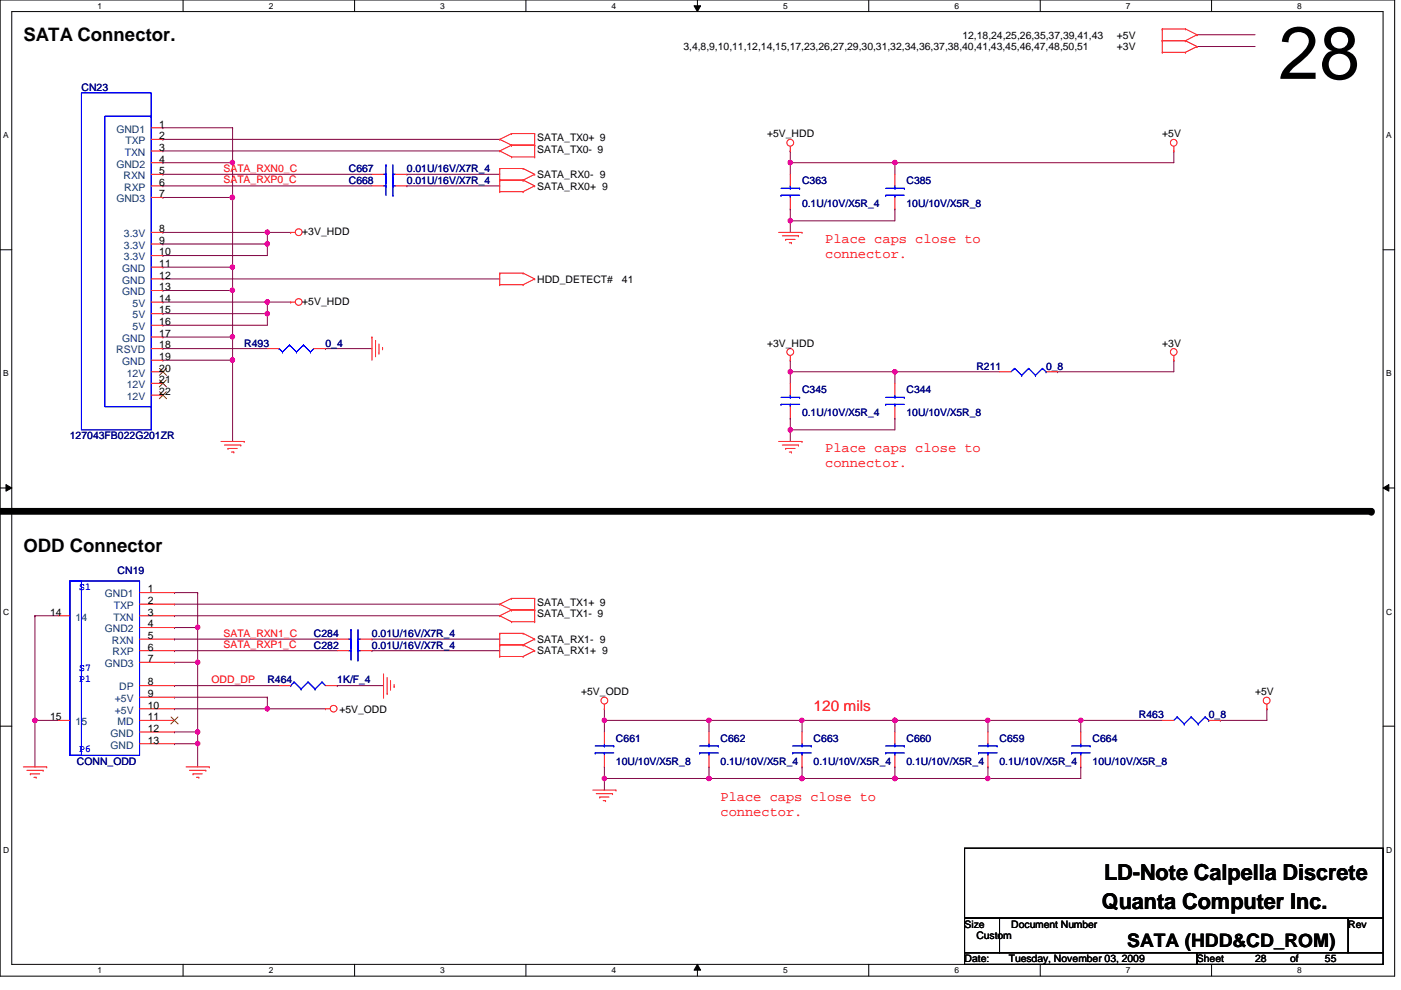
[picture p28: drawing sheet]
<svg xmlns="http://www.w3.org/2000/svg" width="297mm" height="210mm" viewBox="0 0 297 210" stroke-linecap="round" stroke-linejoin="round" font-family="sans-serif">
<defs><g id="words">
<text font-size="15.7" x="271.1" y="16.7">28</text>
<g font-size="4.7">
<text x="234.1" y="186.6">LD-Note Calpella Discrete</text>
<text x="233.6" y="192.8">Quanta Computer Inc.</text>
</g>
<g font-size="3.9">
<text x="4.9" y="8.6">SATA Connector.</text>
<text x="4.9" y="117">ODD Connector</text>
<text x="239" y="200.8">SATA (HDD&amp;CD_ROM)</text>
</g>
<text font-size="3.2" fill="#f00" x="172.5" y="150.7">120 mils</text>
<g font-size="2.9" fill="#f00">
<text x="175" y="51.6">Place caps close to</text>
<text x="175" y="54.7">connector.</text>
<text x="175" y="95.9">Place caps close to</text>
<text x="175" y="99.1">connector.</text>
<text x="152.8" y="169.8">Place caps close to</text>
<text x="152.8" y="173">connector.</text>
</g>
<g font-size="2.2">
<text x="144.9" y="10.7">3,4,8,9,10,11,12,14,15,17,23,26,27,29,30,31,32,34,36,37,38,40,41,43,45,46,47,48,50,51</text>
<text x="204" y="8.2">12,18,24,25,26,35,37,39,41,43</text>
<text x="236.8" y="10.7">+3V</text>
<text x="236.8" y="8.2">+5V</text>
<text x="33.8" y="29.5">2</text>
<text x="33.8" y="27.1">1</text>
<text x="113.9" y="29.8">SATA_TX0+ 9</text>
<text x="162.6" y="29.1">+5V_HDD</text>
<text x="246.4" y="29.1">+5V</text>
<text x="33.8" y="34.5">4</text>
<text x="33.8" y="32">3</text>
<text x="113.9" y="32.3">SATA_TX0- 9</text>
<text x="33.8" y="39.4">6</text>
<text x="33.8" y="41.8">7</text>
<text x="33.8" y="36.9">5</text>
<text x="113.9" y="37.8">SATA_RX0- 9</text>
<text x="113.9" y="40.2">SATA_RX0+ 9</text>
<text x="33.8" y="49.2">8</text>
<text x="33.8" y="51.7">9</text>
<text x="64.1" y="49.8">+3V_HDD</text>
<text x="33.8" y="59.1">12</text>
<text x="33.8" y="54.1">10</text>
<text x="33.8" y="56.6">11</text>
<text x="113.9" y="59.9">HDD_DETECT#</text>
<text x="131.9" y="59.9">41</text>
<text x="33.8" y="64">14</text>
<text x="33.8" y="61.6">13</text>
<text x="64.1" y="64.6">+5V_HDD</text>
<text x="33.8" y="68.9">16</text>
<text x="33.8" y="71.4">17</text>
<text x="33.8" y="66.5">15</text>
<text x="33.8" y="73.9">18</text>
<text x="33.8" y="76.3">19</text>
<text x="162.6" y="73.5">+3V_HDD</text>
<text x="246.4" y="73.5">+3V</text>
<text x="33.8" y="83.7">22</text>
<text x="33.8" y="78.8">20</text>
<text x="33.8" y="81.2">21</text>
<text x="31.3" y="125.6">1</text>
<text x="10.6" y="130.5">14</text>
<text x="31.3" y="128.1">2</text>
<text x="31.3" y="130.5">3</text>
<text x="113.9" y="128.4">SATA_TX1+ 9</text>
<text x="113.9" y="130.9">SATA_TX1- 9</text>
<text x="31.3" y="133">4</text>
<text x="31.3" y="135.5">5</text>
<text x="31.3" y="137.9">6</text>
<text x="113.9" y="136.3">SATA_RX1- 9</text>
<text x="31.3" y="140.4">7</text>
<text x="113.9" y="138.8">SATA_RX1+ 9</text>
<text x="31.3" y="145.3">8</text>
<text x="31.3" y="147.8">9</text>
<text x="123.2" y="147.4">+5V_ODD</text>
<text x="266.1" y="147.4">+5V</text>
<text x="10.6" y="152.7">15</text>
<text x="31.3" y="150.2">10</text>
<text x="31.3" y="152.7">11</text>
<text x="31.3" y="155.2">12</text>
<text x="72" y="151.1">+5V_ODD</text>
<text x="31.3" y="157.6">13</text>
<text x="204.5" y="196.7">Size</text>
<text x="214.4" y="196.7">Document Number</text>
<text x="285.8" y="196.7">Rev</text>
<text x="207" y="199.1">Custom</text>
<text x="204.5" y="204">Date:</text>
<text x="213.9" y="204">Tuesday, November 03, 2009</text>
<text x="253.8" y="204">Sheet</text>
<text x="266.1" y="204">28</text>
<text x="273.5" y="204">of</text>
<text x="280.9" y="204">55</text>
</g>
<g font-size="2.2" fill="#000080">
<text x="17.3" y="19.3">CN23</text>
<text x="74" y="36.5">C667</text>
<text x="74" y="39">C668</text>
<text x="86.3" y="36.5">0.01U/16V/X7R_4</text>
<text x="86.3" y="39">0.01U/16V/X7R_4</text>
<text x="170" y="39">C363</text>
<text x="192.2" y="39">C385</text>
<text x="170" y="43.9">0.1U/10V/X5R_4</text>
<text x="192.2" y="43.9">10U/10V/X5R_8</text>
<text x="51.8" y="73.5">R493</text>
<text x="69" y="73.5">0_4</text>
<text x="170" y="83.3">C345</text>
<text x="192.2" y="83.3">C344</text>
<text x="207" y="78.4">R211</text>
<text x="221.8" y="78.4">0_8</text>
<text x="170" y="88.3">0.1U/10V/X5R_4</text>
<text x="192.2" y="88.3">10U/10V/X5R_8</text>
<text x="14.8" y="93.2">127043FB022G201ZR</text>
<text x="24.9" y="121.8">CN19</text>
<text x="66.5" y="135.1">C284</text>
<text x="66.5" y="137.5">C282</text>
<text x="78.9" y="135.1">0.01U/16V/X7R_4</text>
<text x="78.9" y="137.5">0.01U/16V/X7R_4</text>
<text x="56.7" y="144.9">R464</text>
<text x="71.5" y="144.9">1K/F_4</text>
<text x="241.5" y="152.3">R463</text>
<text x="256.3" y="152.3">0_8</text>
<text x="130.6" y="157.2">C661</text>
<text x="152.8" y="157.2">C662</text>
<text x="172.5" y="157.2">C663</text>
<text x="192.2" y="157.2">C660</text>
<text x="211.9" y="157.2">C659</text>
<text x="231.6" y="157.2">C664</text>
<text x="16.3" y="162.2">CONN_ODD</text>
<text x="130.6" y="162.2">10U/10V/X5R_8</text>
<text x="152.8" y="162.2">0.1U/10V/X5R_4</text>
<text x="172.5" y="162.2">0.1U/10V/X5R_4</text>
<text x="192.2" y="162.2">0.1U/10V/X5R_4</text>
<text x="211.9" y="162.2">0.1U/10V/X5R_4</text>
<text x="231.6" y="162.2">10U/10V/X5R_8</text>
</g>
<g font-size="2.2" fill="#004080">
<text x="24.7" y="28.1">GND1</text>
<text x="24.7" y="35.5">GND2</text>
<text x="26.5" y="33">TXN</text>
<text x="26.6" y="30.6">TXP</text>
<text x="26.2" y="38">RXN</text>
<text x="26.3" y="40.4">RXP</text>
<text x="24.7" y="42.9">GND3</text>
<text x="26.3" y="50.3">3.3V</text>
<text x="26.3" y="52.7">3.3V</text>
<text x="25.9" y="57.7">GND</text>
<text x="26.3" y="55.2">3.3V</text>
<text x="25.9" y="60.2">GND</text>
<text x="25.9" y="62.6">GND</text>
<text x="28.1" y="65.1">5V</text>
<text x="28.1" y="70">5V</text>
<text x="28.1" y="67.5">5V</text>
<text x="24.6" y="74.9">RSVD</text>
<text x="25.9" y="77.4">GND</text>
<text x="25.9" y="72.5">GND</text>
<text x="26.9" y="79.8">12V</text>
<text x="26.9" y="82.3">12V</text>
<text x="26.9" y="84.8">12V</text>
<text x="16" y="131.6">14</text>
<text x="22.2" y="126.7">GND1</text>
<text x="24" y="131.6">TXN</text>
<text x="24.2" y="129.1">TXP</text>
<text x="22.2" y="134.1">GND2</text>
<text x="23.7" y="136.5">RXN</text>
<text x="22.2" y="141.4">GND3</text>
<text x="23.9" y="139">RXP</text>
<text x="24.4" y="148.8">+5V</text>
<text x="25.3" y="146.4">DP</text>
<text x="16" y="153.8">15</text>
<text x="24.4" y="151.3">+5V</text>
<text x="24.9" y="153.8">MD</text>
<text x="23.4" y="156.2">GND</text>
<text x="23.4" y="158.7">GND</text>
</g>
<g font-size="2.2" fill="#f00">
<text x="47.4" y="38.9">SATA_RXP0_C</text>
<text x="47.4" y="36.4">SATA_RXN0_C</text>
<text x="47.4" y="137.5">SATA_RXP1_C</text>
<text x="47.4" y="135">SATA_RXN1_C</text>
<text x="44.9" y="144.9">ODD_DP</text>
</g>
<g font-size="2.2" fill="#00f">
<text x="16.8" y="125">S1</text>
<text x="16.8" y="142.2">S7</text>
<text x="16.8" y="144.7">P1</text>
<text x="16.8" y="159.5">P6</text>
</g>
<g font-size="1.8">
<text x="20.7" y="1.9">1</text>
<text x="57" y="1.9">2</text>
<text x="93.3" y="1.9">3</text>
<text x="129.7" y="1.9">4</text>
<text x="166" y="1.9">5</text>
<text x="202.4" y="1.9">6</text>
<text x="238.7" y="1.9">7</text>
<text x="275" y="1.9">8</text>
<text x=".7" y="29.3">A</text>
<text x="293.9" y="29.3">A</text>
<text x=".7" y="79.8">B</text>
<text x="293.9" y="79.8">B</text>
<text x=".7" y="130.3">C</text>
<text x="293.9" y="130.3">C</text>
<text x=".7" y="180.8">D</text>
<text x="293.9" y="180.8">D</text>
<text x="20.7" y="206.3">1</text>
<text x="57" y="206.3">2</text>
<text x="93.3" y="206.3">3</text>
<text x="129.7" y="206.3">4</text>
<text x="166" y="206.3">5</text>
<text x="202.4" y="206.3">6</text>
<text x="238.7" y="206.3">7</text>
<text x="275" y="206.3">8</text>
</g>
</g></defs>
<path d="M0 0h295.7v207h-295.7zM2.5 2.5h290.7v202h-290.7z" fill="none" stroke="#000" stroke-width=".21"/>
<g fill="#fff">
<path d="M20.7 .3h.9v1.9h-.9z"/>
<path d="M20.7 204.7h.9v2h-.9z"/>
</g>
<path d="M38.8 0v2.5M38.8 204.5v2.4" fill="none" stroke="#000" stroke-width=".21"/>
<g fill="#fff">
<path d="M57 .3h1v1.9h-1z"/>
<path d="M57 204.7h1v2h-1z"/>
</g>
<path d="M75.2 0v2.5M75.2 204.5v2.4" fill="none" stroke="#000" stroke-width=".21"/>
<g fill="#fff">
<path d="M93.3 .3h1v1.9h-1z"/>
<path d="M93.3 204.7h1v2h-1z"/>
</g>
<path d="M111.5 0v2.5M111.5 204.5v2.4" fill="none" stroke="#000" stroke-width=".21"/>
<g fill="#fff">
<path d="M129.7 .3h.9v1.9h-.9z"/>
<path d="M129.7 204.7h.9v2h-.9z"/>
</g>
<path d="M147.1 1.2h1.4l-.6 1.3zM147.9 0v2.5M147.9 204.5l.6 1.2h-1.4zM147.9 204.5v2.4" fill="none" stroke="#000" stroke-width=".21"/>
<path d="M147.1 1.2h1.4l-.6 1.3zM147.9 204.5l.6 1.2h-1.4z" fill="#000"/>
<g fill="#fff">
<path d="M166 .3h1v1.9h-1z"/>
<path d="M166 204.7h1v2h-1z"/>
</g>
<path d="M184.2 0v2.5M184.2 204.5v2.4" fill="none" stroke="#000" stroke-width=".21"/>
<g fill="#fff">
<path d="M202.3 .3h1v1.9h-1z"/>
<path d="M202.3 204.7h1v2h-1z"/>
</g>
<path d="M220.6 0v2.5M220.6 204.5v2.4" fill="none" stroke="#000" stroke-width=".21"/>
<g fill="#fff">
<path d="M238.7 .3h1v1.9h-1z"/>
<path d="M238.7 204.7h1v2h-1z"/>
</g>
<path d="M256.9 0v2.5M256.9 204.5v2.4" fill="none" stroke="#000" stroke-width=".21"/>
<g fill="#fff">
<path d="M275 .3h1v1.9h-1z"/>
<path d="M275 204.7h1v2h-1z"/>
<path d="M.7 27.7h1.1v2h-1.1z"/>
<path d="M293.9 27.7h1.1v2h-1.1z"/>
<path d="M.7 78.2h1.1v2h-1.1z"/>
<path d="M293.9 78.2h1.1v2h-1.1z"/>
</g>
<path d="M0 53h2.5M293.2 53h2.5" fill="none" stroke="#000" stroke-width=".21"/>
<g fill="#fff">
<path d="M.7 128.7h1.2v2h-1.2z"/>
<path d="M293.9 128.7h1.2v2h-1.2z"/>
</g>
<path d="M0 103.5h2.5M1.3 102.7l1.2 .8-1.2 .6zM293.2 103.5l1.3-.8v1.4zM293.2 103.5h2.5" fill="none" stroke="#000" stroke-width=".21"/>
<path d="M1.3 102.7l1.2 .8-1.2 .6zM293.2 103.5l1.3-.8v1.4z" fill="#000"/>
<g fill="#fff">
<path d="M.7 179.2h1.2v2h-1.2z"/>
<path d="M293.9 179.2h1.2v2h-1.2z"/>
</g>
<path d="M0 154h2.5M293.2 154h2.5" fill="none" stroke="#000" stroke-width=".21"/>
<path d="M34.5 32h.1M34.5 29.5h.1M34.5 27.1h.1M34.5 34.5h.1M34.5 32h71.5M34.5 29.5h71.5M34.5 27.1h14.8M34.5 34.5h14.8M49.3 34.5h.1M49.3 34.5v7.4" fill="none" stroke="#800040" stroke-width=".21"/>
<circle cx="49.3" cy="34.5" r=".47" fill="#f0f"/>
<circle cx="49.3" cy="34.5" r=".47" fill="none" stroke="#f0f" stroke-width=".21"/>
<path d="M34.5 41.9h.1M34.5 41.9h14.8" fill="none" stroke="#800040" stroke-width=".21"/>
<circle cx="49.3" cy="41.9" r=".47" fill="#f0f"/>
<circle cx="49.3" cy="41.9" r=".47" fill="none" stroke="#f0f" stroke-width=".21"/>
<path d="M49.3 41.9h.1M49.3 41.9v14.7" fill="none" stroke="#800040" stroke-width=".21"/>
<circle cx="49.3" cy="41.9" r=".47" fill="#f0f"/>
<circle cx="49.3" cy="41.9" r=".47" fill="none" stroke="#f0f" stroke-width=".21"/>
<path d="M34.5 56.6h.1M34.5 56.6h14.8M49.3 56.6h.1M49.3 56.6v5" fill="none" stroke="#800040" stroke-width=".21"/>
<circle cx="49.3" cy="56.6" r=".47" fill="#f0f"/>
<circle cx="49.3" cy="56.6" r=".47" fill="none" stroke="#f0f" stroke-width=".21"/>
<path d="M34.5 61.6h.1M34.5 61.6h14.8M49.3 61.6h.1M49.3 61.6v9.9" fill="none" stroke="#800040" stroke-width=".21"/>
<circle cx="49.3" cy="61.5" r=".47" fill="#f0f"/>
<circle cx="49.3" cy="61.5" r=".47" fill="none" stroke="#f0f" stroke-width=".21"/>
<path d="M34.5 71.5h.1M34.5 71.5h14.8M49.3 76.4h.1M49.3 76.4v17.2" fill="none" stroke="#800040" stroke-width=".21"/>
<circle cx="49.3" cy="76.3" r=".48" fill="#f0f"/>
<circle cx="49.3" cy="76.3" r=".48" fill="none" stroke="#f0f" stroke-width=".21"/>
<path d="M34.5 76.4h.1M34.5 76.4h14.8M56.7 64.1h.1M56.7 64.1h4.9" fill="none" stroke="#800040" stroke-width=".21"/>
<circle cx="56.7" cy="64" r=".48" fill="#f0f"/>
<circle cx="56.7" cy="64" r=".48" fill="none" stroke="#f0f" stroke-width=".21"/>
<path d="M34.5 66.5h.1M34.5 69h.1M34.5 66.5h22.2M56.7 64.1h.1M56.7 66.5h.1M56.7 64.1v4.9h-22.2" fill="none" stroke="#800040" stroke-width=".21"/>
<circle cx="56.7" cy="66.5" r=".47" fill="#f0f"/>
<circle cx="56.7" cy="66.5" r=".47" fill="none" stroke="#f0f" stroke-width=".21"/>
<path d="M34.5 39.4h.1M34.5 39.4h44.4M49.3 27.1h.1M49.3 27.1v7.4M34.5 49.3h.1M34.5 51.7h.1M34.5 49.3h22.2M56.7 49.3h.1M56.7 49.3v2.4h-22.2" fill="none" stroke="#800040" stroke-width=".21"/>
<circle cx="56.7" cy="51.7" r=".48" fill="#f0f"/>
<circle cx="56.7" cy="51.7" r=".48" fill="none" stroke="#f0f" stroke-width=".21"/>
<circle cx="56.7" cy="49.2" r=".47" fill="#f0f"/>
<circle cx="56.7" cy="49.2" r=".47" fill="none" stroke="#f0f" stroke-width=".21"/>
<g fill="none" stroke="#800040" stroke-width=".21">
<path d="M34.5 37h.1M34.5 37h44.4M86.3 39.4h.1M86.3 37h.1M86.3 39.4h19.7M86.3 37h19.7M34.5 54.2h.1M56.7 49.3h.1M56.7 51.7h.1M56.7 49.3h4.9M56.7 51.7v2.5h-22.2M37 133.1h.1"/>
<path d="M41.9 125.6h.1M41.9 125.6v7.5h-4.9M41.9 157.7h.1M41.9 140.4h.1M41.9 140.4v14.8M41.9 157.7v4.9"/>
</g>
<circle cx="41.9" cy="140.4" r=".47" fill="#f0f"/>
<circle cx="41.9" cy="140.4" r=".47" fill="none" stroke="#f0f" stroke-width=".21"/>
<path d="M37 155.2h.1M37 155.2h4.9" fill="none" stroke="#800040" stroke-width=".21"/>
<circle cx="41.9" cy="155.2" r=".47" fill="#f0f"/>
<circle cx="41.9" cy="155.2" r=".47" fill="none" stroke="#f0f" stroke-width=".21"/>
<path d="M37 128.1h.1M37 130.6h.1M37 128.1h69M37 130.6h69M56.7 150.3h.1M56.7 150.3h12.3" fill="none" stroke="#800040" stroke-width=".21"/>
<circle cx="56.7" cy="150.3" r=".48" fill="#f0f"/>
<circle cx="56.7" cy="150.3" r=".48" fill="none" stroke="#f0f" stroke-width=".21"/>
<g fill="none" stroke="#800040" stroke-width=".21">
<path d="M37 125.6h.1M37 138h.1M37 135.5h.1M37 125.6h4.9M37 138h34.5M37 135.5h34.5M78.9 138h.1M78.9 135.5h.1M78.9 138h27.1M78.9 135.5h27.1M37 147.8h.1M37 140.4h.1"/>
<path d="M37 157.7h.1M37 147.8h19.7M37 140.4h4.9M37 157.7h4.9"/>
</g>
<circle cx="41.9" cy="157.6" r=".47" fill="#f0f"/>
<circle cx="41.9" cy="157.6" r=".47" fill="none" stroke="#f0f" stroke-width=".21"/>
<path d="M41.9 133.1h.1M41.9 133.1v7.3" fill="none" stroke="#800040" stroke-width=".21"/>
<circle cx="41.9" cy="133" r=".47" fill="#f0f"/>
<circle cx="41.9" cy="133" r=".47" fill="none" stroke="#f0f" stroke-width=".21"/>
<path d="M34.5 64.1h.1M34.5 64.1h22.2M7.4 130.6h.1M7.4 130.6h5M7.4 152.7h.1M7.4 152.7h5M7.4 152.7v9.9M37 150.3h.1M41.9 155.2h.1M41.9 155.2v2.5M56.7 147.8h.1M56.7 147.8v2.5h-19.7" fill="none" stroke="#800040" stroke-width=".21"/>
<circle cx="7.4" cy="152.7" r=".47" fill="#f0f"/>
<circle cx="7.4" cy="152.7" r=".47" fill="none" stroke="#f0f" stroke-width=".21"/>
<path d="M34.5 59.1h.1M34.5 59.1h71.5M49.3 71.5h.1M49.3 71.5v4.9M7.4 130.6h.1M7.4 130.6v22.1M37 145.4h.1M37 145.4h22.2M71.5 145.4h.1M71.5 145.4h9.8" fill="none" stroke="#800040" stroke-width=".21"/>
<circle cx="49.3" cy="71.4" r=".47" fill="#f0f"/>
<circle cx="49.3" cy="71.4" r=".47" fill="none" stroke="#f0f" stroke-width=".21"/>
<path d="M167.6 46.8h.1M167.6 46.8h22.1M34.5 73.9h.1M34.5 73.9h22.2M69 73.9h.1M69 73.9h9.9" fill="none" stroke="#800040" stroke-width=".21"/>
<circle cx="167.5" cy="46.8" r=".47" fill="#f0f"/>
<circle cx="167.5" cy="46.8" r=".47" fill="none" stroke="#f0f" stroke-width=".21"/>
<g fill="none" stroke="#800040" stroke-width=".21">
<path d="M167.6 34.5h.1M167.6 32h.1M167.6 32v5M189.7 34.5h.1M189.7 34.5v2.5M248.9 32h.1M248.9 32v2.5h-59.2M167.6 46.8h.1M167.6 44.3h.1M167.6 44.3v5M189.7 44.3h.1M189.7 44.3v2.5"/>
<path d="M167.6 76.4h.1M167.6 76.4v2.4M189.7 78.8h.1M189.7 78.8h22.2M224.2 78.8h.1M248.9 76.4h.1M248.9 76.4v2.4h-24.7M167.6 91.1h.1M167.6 88.7h.1M167.6 88.7v4.9M167.6 91.1h22.1"/>
</g>
<circle cx="167.5" cy="91.1" r=".47" fill="#f0f"/>
<circle cx="167.5" cy="91.1" r=".47" fill="none" stroke="#f0f" stroke-width=".21"/>
<path d="M167.6 78.8h.1M167.6 78.8h22.1" fill="none" stroke="#800040" stroke-width=".21"/>
<circle cx="189.7" cy="78.8" r=".47" fill="#f0f"/>
<circle cx="189.7" cy="78.8" r=".47" fill="none" stroke="#f0f" stroke-width=".21"/>
<circle cx="167.5" cy="78.8" r=".47" fill="#f0f"/>
<circle cx="167.5" cy="78.8" r=".47" fill="none" stroke="#f0f" stroke-width=".21"/>
<path d="M167.6 34.5h.1M167.6 34.5h22.1M167.6 78.8h.1M167.6 78.8v2.5M189.7 78.8h.1M189.7 78.8v2.5M189.7 88.7h.1M189.7 88.7v2.4" fill="none" stroke="#800040" stroke-width=".21"/>
<circle cx="189.7" cy="34.5" r=".47" fill="#f0f"/>
<circle cx="189.7" cy="34.5" r=".47" fill="none" stroke="#f0f" stroke-width=".21"/>
<circle cx="167.5" cy="34.5" r=".47" fill="#f0f"/>
<circle cx="167.5" cy="34.5" r=".47" fill="none" stroke="#f0f" stroke-width=".21"/>
<path d="M189.7 165.1h.1M209.5 162.6h.1M209.5 162.6v2.5h-19.8" fill="none" stroke="#800040" stroke-width=".21"/>
<circle cx="189.7" cy="165.1" r=".47" fill="#f0f"/>
<circle cx="189.7" cy="165.1" r=".47" fill="none" stroke="#f0f" stroke-width=".21"/>
<path d="M128.1 150.3h.1M128.1 152.7h.1M128.1 150.3v4.9M150.3 152.7h.1M150.3 152.7v2.5M170 152.7h.1M170 152.7v2.5M170 152.7h19.7M258.7 152.7h.1M268.6 150.3h.1M268.6 150.3v2.4h-9.9" fill="none" stroke="#800040" stroke-width=".21"/>
<circle cx="189.7" cy="152.7" r=".47" fill="#f0f"/>
<circle cx="189.7" cy="152.7" r=".47" fill="none" stroke="#f0f" stroke-width=".21"/>
<path d="M170 165.1h.1M170 165.1h19.7" fill="none" stroke="#800040" stroke-width=".21"/>
<circle cx="189.7" cy="165.1" r=".47" fill="#f0f"/>
<circle cx="189.7" cy="165.1" r=".47" fill="none" stroke="#f0f" stroke-width=".21"/>
<circle cx="170" cy="165.1" r=".47" fill="#f0f"/>
<circle cx="170" cy="165.1" r=".47" fill="none" stroke="#f0f" stroke-width=".21"/>
<g fill="none" stroke="#800040" stroke-width=".21">
<path d="M189.7 152.7h.1M189.7 152.7v2.5M229.1 152.7h.1M229.1 152.7v2.5M128.1 162.6h.1M128.1 162.6v2.5M150.3 162.6h.1M150.3 165.1h.1M150.3 162.6v2.5M150.3 165.1h19.7M189.7 162.6h.1M189.7 162.6v2.5"/>
<path d="M229.1 162.6h.1M229.1 162.6v2.5"/>
</g>
<circle cx="170" cy="165.1" r=".47" fill="#f0f"/>
<circle cx="170" cy="165.1" r=".47" fill="none" stroke="#f0f" stroke-width=".21"/>
<circle cx="150.3" cy="165.1" r=".48" fill="#f0f"/>
<circle cx="150.3" cy="165.1" r=".48" fill="none" stroke="#f0f" stroke-width=".21"/>
<path d="M209.5 152.7h.1M209.5 152.7h19.6M128.1 165.1h.1M128.1 165.1v2.4" fill="none" stroke="#800040" stroke-width=".21"/>
<circle cx="229.1" cy="152.7" r=".47" fill="#f0f"/>
<circle cx="229.1" cy="152.7" r=".47" fill="none" stroke="#f0f" stroke-width=".21"/>
<circle cx="209.4" cy="152.7" r=".47" fill="#f0f"/>
<circle cx="209.4" cy="152.7" r=".47" fill="none" stroke="#f0f" stroke-width=".21"/>
<path d="M209.5 165.1h.1M209.5 165.1h19.6" fill="none" stroke="#800040" stroke-width=".21"/>
<circle cx="209.4" cy="165.1" r=".47" fill="#f0f"/>
<circle cx="209.4" cy="165.1" r=".47" fill="none" stroke="#f0f" stroke-width=".21"/>
<path d="M150.3 152.7h.1M150.3 152.7h19.7" fill="none" stroke="#800040" stroke-width=".21"/>
<circle cx="170" cy="152.7" r=".47" fill="#f0f"/>
<circle cx="170" cy="152.7" r=".47" fill="none" stroke="#f0f" stroke-width=".21"/>
<circle cx="150.3" cy="152.7" r=".48" fill="#f0f"/>
<circle cx="150.3" cy="152.7" r=".48" fill="none" stroke="#f0f" stroke-width=".21"/>
<path d="M128.1 165.1h.1M128.1 165.1h22.2M170 162.6h.1M170 162.6v2.5" fill="none" stroke="#800040" stroke-width=".21"/>
<circle cx="128.1" cy="165.1" r=".47" fill="#f0f"/>
<circle cx="128.1" cy="165.1" r=".47" fill="none" stroke="#f0f" stroke-width=".21"/>
<path d="M128.1 152.7h.1M128.1 152.7h22.2" fill="none" stroke="#800040" stroke-width=".21"/>
<circle cx="128.1" cy="152.7" r=".47" fill="#f0f"/>
<circle cx="128.1" cy="152.7" r=".47" fill="none" stroke="#f0f" stroke-width=".21"/>
<path d="M189.7 152.7h.1M189.7 152.7h19.8M209.5 152.7h.1M209.5 152.7v2.5M229.1 152.7h.1M229.1 152.7h17.3" fill="none" stroke="#800040" stroke-width=".21"/>
<circle cx="189.7" cy="152.7" r=".47" fill="#f0f"/>
<circle cx="189.7" cy="152.7" r=".47" fill="none" stroke="#f0f" stroke-width=".21"/>
<path d="M253.8 9.9h.1M253.8 7.4h.1M253.8 9.9h12.3M253.8 7.4h12.3" fill="none" stroke="#800040" stroke-width=".21"/>
<g fill="none" stroke="#f00" stroke-width=".21">
<path d="M246.4 11.1h.1M246.4 8.6h.1M246.4 6.1h.1M246.4 8.6h4.9M246.4 11.1h4.9M246.4 6.1v5M246.4 6.1h4.9M251.3 8.6h.1M251.3 11.1h.1M251.3 6.1h.1M251.3 8.6l2.5 1.3M251.3 6.1l2.5 1.3"/>
<path d="M253.8 9.9h.1M253.8 7.4h.1M253.8 9.9l-2.5 1.2M253.8 7.4l-2.5 1.2M32 37h2.5M32 39.4h2.5M32 34.5h2.5M32 29.5h2.5M32 32h2.5M32 27.1h2.5M78.9 37h2.4M78.9 39.4h2.4"/>
<path d="M83.8 37h2.5M83.8 39.4h2.5M106 32h.1M106 29.5h.1M106 38.2h.1M106 35.7h.1M106 32l2.5 1.3M106 29.5l2.5 1.3M106 35.7h4.9M106 38.2h4.9M106 35.7v4.9M108.5 33.3h.1"/>
<path d="M108.5 30.8h.1M108.5 28.3h.1M108.5 33.3h4.9M108.5 30.8h4.9M108.5 30.8l-2.5 1.2M108.5 28.3h4.9M108.5 28.3l-2.5 1.2M110.9 35.7h.1M110.9 38.2h.1M110.9 35.7l2.5 1.3M110.9 38.2l2.5 1.2M113.4 33.3h.1"/>
<path d="M113.4 30.8h.1M113.4 28.3h.1M113.4 37h.1M113.4 39.4h.1M113.4 28.3v5M113.4 37l-2.5 1.2M113.4 39.4l-2.5 1.2M167.6 32h.1M167.6 31v1M167.6 37v2.4M189.7 37v2.4M248.9 32h.1"/>
<path d="M248.9 31v1M32 49.3h2.5M32 59.1h2.5M32 54.2h2.5M32 56.6h2.5M32 51.7h2.5M32 41.9h2.5M61.6 49.3h.1M61.6 49.3h1M106 40.6h.1M106 57.9h.1M106 57.9v2.5"/>
<path d="M106 40.6h4.9M106 57.9h4.9M110.9 40.6h.1M110.9 57.9h.1M110.9 57.9l2.5 1.2M113.4 59.1h.1M113.4 59.1l-2.5 1.3M165.1 49.3h4.9M165.9 50h3.4M166.6 50.8h.1M166.6 50.8h2M167.3 51.5h.5"/>
<path d="M167.6 41.9v2.4M167.8 51.5h.1M169.3 50h.1M170 49.3h.1M189.7 41.9v2.4M32 64.1h2.5M32 78.8h2.5M32 73.9h2.5M32 69h2.5M32 76.4h2.5M32 71.5h2.5M32 66.5h2.5"/>
<path d="M32 61.6h2.5M56.7 73.9h2.5M61.6 64.1h.1M61.6 64.1h1M66.5 73.9h2.5M78.9 71.5h.1M78.9 71.5v4.9M79.6 72.2h.1M79.6 72.2v3.4M80.3 74.9h.1M80.3 72.9v2M81.1 73.7h.1"/>
<path d="M81.1 73.7v.5M106 60.4h.1M106 60.4h4.9M110.9 60.4h.1M167.6 76.4h.1M167.6 75.4v1M211.9 78.8h2.5M221.8 78.8h2.4M248.9 76.4h.1M248.9 75.4v1M32 83.8h2.5M32 81.3h2.5"/>
<path d="M46.9 93.6h4.9M47.6 94.4h3.5M48.3 95.1h.1M48.3 95.1h2M49.1 95.8h.5M49.6 95.8h.1M51.1 94.4h.1M51.8 93.6h.1M165.1 93.6h4.9M165.9 94.4h3.4M166.6 95.1h.1M166.6 95.1h2"/>
<path d="M167.3 95.8h.5M167.6 81.3v2.5M167.6 86.2v2.5M167.8 95.8h.1M169.3 94.4h.1M170 93.6h.1M189.7 81.3v2.5M189.7 86.2v2.5M12.4 130.6h2.4M29.6 125.6h7.4M29.6 133.1h7.4M29.6 128.1h7.4"/>
<path d="M29.6 130.6h7.4M29.6 135.5h7.4M29.6 138h7.4M71.5 135.5h2.5M71.5 138h2.5M76.4 135.5h2.5M76.4 138h2.5M106 128.1h.1M106 130.6h.1M106 136.7h.1M106 134.3h.1M106 139.2h.1"/>
<path d="M106 134.3v4.9M106 128.1l2.5 1.2M106 130.6l2.5 1.2M106 134.3h4.9M106 136.7h4.9M106 139.2h4.9M108.5 129.3h.1M108.5 126.9h.1M108.5 131.8h.1M108.5 129.3h4.9M108.5 126.9h4.9M108.5 126.9l-2.5 1.2"/>
<path d="M108.5 131.8h4.9M108.5 129.3l-2.5 1.3M110.9 134.3h.1M110.9 136.7h.1M110.9 139.2h.1M110.9 134.3l2.5 1.2M110.9 136.7l2.5 1.3M113.4 129.3h.1M113.4 126.9h.1M113.4 131.8h.1M113.4 135.5h.1M113.4 138h.1"/>
<path d="M113.4 126.9v4.9M113.4 135.5l-2.5 1.2M113.4 138l-2.5 1.2M12.4 152.7h2.4M29.6 150.3h7.4M29.6 140.4h7.4M29.6 145.4h7.4M29.6 147.8h7.4M29.6 152.7h7.4M29.6 155.2h7.4M29.6 157.7h7.4M59.2 145.4h2.4"/>
<path d="M69 150.3h.1M69 150.3h1M69 145.4h2.5M81.3 147.8h.1M81.3 142.9v4.9M82.1 147.1h.1M82.1 143.6v3.5M82.8 144.4h.1M82.8 144.4v1.9M83.6 145.6h.1M83.6 145.1v.5M128.1 150.3h.1"/>
<path d="M128.1 149.3v1M128.1 155.2v2.5M150.3 155.2v2.5M170 155.2v2.5M189.7 155.2v2.5M209.5 155.2v2.5M229.1 155.2v2.5M246.4 152.7h2.5M256.3 152.7h2.4M268.6 150.3h.1M268.6 149.3v1M4.9 162.6h5"/>
<path d="M5.7 163.3h3.4M6.4 164.1h.1M6.4 164.1h2M7.2 164.8h.5M7.7 164.8h.1M9.1 163.3h.1M9.9 162.6h.1M39.5 162.6h4.9M40.2 163.3h3.4M40.9 164.1h.1M40.9 164.1h2M41.7 164.8h.5"/>
<path d="M42.2 164.8h.1M43.6 163.3h.1M44.4 162.6h.1M125.7 167.5h4.9M126.4 168.3h3.5M127.2 169h.1M127.2 169h1.9M127.9 169.8h.5M128.1 160.1v2.5M128.4 169.8h.1M129.9 168.3h.1M130.6 167.5h.1"/>
<path d="M150.3 160.1v2.5M170 160.1v2.5M189.7 160.1v2.5M209.5 160.1v2.5M229.1 160.1v2.5"/>
<circle cx="167.5" cy="30.3" r=".72"/>
<circle cx="248.8" cy="30.3" r=".71"/>
<circle cx="63.3" cy="49.2" r=".72"/>
<circle cx="63.3" cy="64" r=".71"/>
<circle cx="167.5" cy="74.6" r=".72"/>
<circle cx="248.8" cy="74.6" r=".71"/>
<circle cx="70.7" cy="150.3" r=".71"/>
<circle cx="128.1" cy="148.5" r=".72"/>
<circle cx="268.6" cy="148.5" r=".72"/>
</g>
<path d="M204.5 179.8h88.7v14.8h-88.7zM204.5 194.6h7.4v7.4h-7.4zM211.9 194.6h73.9v7.4h-73.9zM285.8 194.6h7.4v7.4h-7.4zM204.5 202h49.3v2.5h-49.3zM253.8 202h39.4v2.5h-39.4z" fill="none" stroke="#000" stroke-width=".21"/>
<path d="M0 108.4h290.7" fill="none" stroke="#000" stroke-width="1.4"/>
<circle cx="290.7" cy="108.4" r=".72" fill="#000"/>
<g fill="none" stroke="#00f" stroke-width=".21">
<path d="M17.3 19.7h14.7v4.9h-9.8v61.6h9.8v4.9h-14.7zM32 24.6h.1M32 24.6v61.6M81.3 37h.5M81.3 39.4h.5M81.8 35h.1M81.8 37h.1M81.8 37.4h.1M81.8 39.4h.1M81.8 35v6.4M83.3 37h.1M83.3 38.9h.1"/>
<path d="M83.3 39.4h.1M83.3 37h.5M83.3 35v6.4M83.3 39.4h.5M165.6 39.9h3.9M167.6 39.9h.1M167.6 39.4v.5M169.5 39.9h.1M187.8 39.9h3.9M189.7 39.9h.1M189.7 39.4v.5M191.7 39.9h.1"/>
<path d="M83.3 41.4h.1M165.6 41.4h.1M165.6 41.4h3.9M167.6 41.4h.1M167.6 41.4v.5M187.8 41.4h.1M187.8 41.4h3.9M189.7 41.4h.1M189.7 41.4v.5M59.2 73.9h.1M59.2 73.9l.7 .7M59.9 74.6h.1"/>
<path d="M61.4 73.2h.1M61.4 73.2l1.5 1.4M61.4 73.2l-1.5 1.4M62.9 74.6h.1M64.3 73.2h.1M64.3 73.2l1.5 1.4M64.3 73.2l-1.4 1.4M65.8 74.6h.1M66.5 73.9l-.7 .7M215.1 78.1h.1M215.1 78.1l-.7 .7M215.1 78.1l1.5 1.5"/>
<path d="M216.6 79.6h.1M218.1 78.1h.1M218.1 78.1l-1.5 1.5M218.1 78.1l1.4 1.5M219.5 79.6h.1M221 78.1h.1M221 78.1l-1.5 1.5M221 78.1l.8 .7M221.8 78.8h.1M165.6 85.7h.1M165.6 85.7h3.9M165.6 84.2h3.9"/>
<path d="M167.6 84.2h.1M167.6 85.7h.1M167.6 83.8v.4M167.6 85.7v.5M169.5 84.2h.1M187.8 85.7h.1M187.8 85.7h3.9M187.8 84.2h3.9M189.7 84.2h.1M189.7 85.7h.1M189.7 83.8v.4M189.7 85.7v.5"/>
<path d="M191.7 84.2h.1M14.8 123.2h14.8v36.9h-14.8zM14.8 123.2h2.5v36.9h-2.5zM74 135.5h.4M74 138h.4M74.4 133.5h.1M74.4 135.5h.1M74.4 136h.1M74.4 138h.1M74.4 133.5v6.5M75.9 135.5h.1M75.9 137.5h.1"/>
<path d="M75.9 138h.1M75.9 140h.1M75.9 135.5h.5M75.9 133.5v6.5M75.9 138h.5M61.6 145.4h.1M62.4 144.6h.1M62.4 144.6l1.4 1.5M62.4 144.6l-.8 .8M63.8 146.1h.1M65.3 144.6h.1M65.3 144.6l1.5 1.5"/>
<path d="M65.3 144.6l-1.5 1.5M66.8 146.1h.1M68.3 144.6h.1M68.3 144.6l.7 .8M68.3 144.6l-1.5 1.5M126.2 159.6h.1M126.2 159.6h3.9M126.2 158.2h3.9M128.1 158.2h.1M128.1 159.6h.1M128.1 157.7v.5M128.1 159.6v.5"/>
<path d="M130.1 158.2h.1M148.3 159.6h.1M148.3 159.6h4M148.3 158.2h4M150.3 158.2h.1M150.3 159.6h.1M150.3 157.7v.5M150.3 159.6v.5M152.3 158.2h.1M168.1 159.6h.1M168.1 159.6h3.9M168.1 158.2h3.9"/>
<path d="M170 158.2h.1M170 159.6h.1M170 157.7v.5M170 159.6v.5M172 158.2h.1M187.8 159.6h.1M187.8 159.6h3.9M187.8 158.2h3.9M189.7 158.2h.1M189.7 159.6h.1M189.7 157.7v.5M189.7 159.6v.5"/>
<path d="M191.7 158.2h.1M207.5 159.6h.1M207.5 159.6h3.9M207.5 158.2h3.9M209.5 158.2h.1M209.5 159.6h.1M209.5 157.7v.5M209.5 159.6v.5M211.4 158.2h.1M227.2 159.6h.1M227.2 159.6h3.9M227.2 158.2h3.9"/>
<path d="M229.1 158.2h.1M229.1 159.6h.1M229.1 157.7v.5M229.1 159.6v.5M231.1 158.2h.1M249.6 152h.1M249.6 152l-.7 .7M249.6 152l1.5 1.5M251.1 153.5h.1M252.6 152h.1M252.6 152l-1.5 1.5M252.6 152l1.4 1.5"/>
<path d="M254 153.5h.1M255.5 152h.1M255.5 152l-1.5 1.5M255.5 152l.8 .7M256.3 152.7h.1"/>
</g>
<path d="M33.8 78.1l1.5 1.5M35.3 78.1l-1.5 1.5M33.8 83.1l1.5 1.4M33.8 80.6l1.5 1.4M35.3 83.1l-1.5 1.4M35.3 80.6l-1.5 1.4M36.3 152l1.5 1.5M37.7 152l-1.5 1.5" fill="none" stroke="#804000" stroke-width=".21"/>
<circle cx="49.3" cy="34.5" r=".47" fill="#f0f"/>
<circle cx="49.3" cy="34.5" r=".47" fill="none" stroke="#f0f" stroke-width=".21"/>
<circle cx="49.3" cy="41.9" r=".47" fill="#f0f"/>
<circle cx="49.3" cy="41.9" r=".47" fill="none" stroke="#f0f" stroke-width=".21"/>
<circle cx="49.3" cy="41.9" r=".47" fill="#f0f"/>
<circle cx="49.3" cy="41.9" r=".47" fill="none" stroke="#f0f" stroke-width=".21"/>
<circle cx="49.3" cy="56.6" r=".47" fill="#f0f"/>
<circle cx="49.3" cy="56.6" r=".47" fill="none" stroke="#f0f" stroke-width=".21"/>
<circle cx="49.3" cy="61.5" r=".47" fill="#f0f"/>
<circle cx="49.3" cy="61.5" r=".47" fill="none" stroke="#f0f" stroke-width=".21"/>
<circle cx="49.3" cy="76.3" r=".48" fill="#f0f"/>
<circle cx="49.3" cy="76.3" r=".48" fill="none" stroke="#f0f" stroke-width=".21"/>
<circle cx="56.7" cy="64" r=".48" fill="#f0f"/>
<circle cx="56.7" cy="64" r=".48" fill="none" stroke="#f0f" stroke-width=".21"/>
<circle cx="56.7" cy="66.5" r=".47" fill="#f0f"/>
<circle cx="56.7" cy="66.5" r=".47" fill="none" stroke="#f0f" stroke-width=".21"/>
<circle cx="56.7" cy="51.7" r=".48" fill="#f0f"/>
<circle cx="56.7" cy="51.7" r=".48" fill="none" stroke="#f0f" stroke-width=".21"/>
<circle cx="56.7" cy="49.2" r=".47" fill="#f0f"/>
<circle cx="56.7" cy="49.2" r=".47" fill="none" stroke="#f0f" stroke-width=".21"/>
<circle cx="41.9" cy="140.4" r=".47" fill="#f0f"/>
<circle cx="41.9" cy="140.4" r=".47" fill="none" stroke="#f0f" stroke-width=".21"/>
<circle cx="41.9" cy="155.2" r=".47" fill="#f0f"/>
<circle cx="41.9" cy="155.2" r=".47" fill="none" stroke="#f0f" stroke-width=".21"/>
<circle cx="56.7" cy="150.3" r=".48" fill="#f0f"/>
<circle cx="56.7" cy="150.3" r=".48" fill="none" stroke="#f0f" stroke-width=".21"/>
<circle cx="41.9" cy="157.6" r=".47" fill="#f0f"/>
<circle cx="41.9" cy="157.6" r=".47" fill="none" stroke="#f0f" stroke-width=".21"/>
<circle cx="41.9" cy="133" r=".47" fill="#f0f"/>
<circle cx="41.9" cy="133" r=".47" fill="none" stroke="#f0f" stroke-width=".21"/>
<circle cx="7.4" cy="152.7" r=".47" fill="#f0f"/>
<circle cx="7.4" cy="152.7" r=".47" fill="none" stroke="#f0f" stroke-width=".21"/>
<circle cx="49.3" cy="71.4" r=".47" fill="#f0f"/>
<circle cx="49.3" cy="71.4" r=".47" fill="none" stroke="#f0f" stroke-width=".21"/>
<circle cx="167.5" cy="46.8" r=".47" fill="#f0f"/>
<circle cx="167.5" cy="46.8" r=".47" fill="none" stroke="#f0f" stroke-width=".21"/>
<circle cx="167.5" cy="91.1" r=".47" fill="#f0f"/>
<circle cx="167.5" cy="91.1" r=".47" fill="none" stroke="#f0f" stroke-width=".21"/>
<circle cx="189.7" cy="78.8" r=".47" fill="#f0f"/>
<circle cx="189.7" cy="78.8" r=".47" fill="none" stroke="#f0f" stroke-width=".21"/>
<circle cx="167.5" cy="78.8" r=".47" fill="#f0f"/>
<circle cx="167.5" cy="78.8" r=".47" fill="none" stroke="#f0f" stroke-width=".21"/>
<circle cx="189.7" cy="34.5" r=".47" fill="#f0f"/>
<circle cx="189.7" cy="34.5" r=".47" fill="none" stroke="#f0f" stroke-width=".21"/>
<circle cx="167.5" cy="34.5" r=".47" fill="#f0f"/>
<circle cx="167.5" cy="34.5" r=".47" fill="none" stroke="#f0f" stroke-width=".21"/>
<circle cx="189.7" cy="165.1" r=".47" fill="#f0f"/>
<circle cx="189.7" cy="165.1" r=".47" fill="none" stroke="#f0f" stroke-width=".21"/>
<circle cx="189.7" cy="152.7" r=".47" fill="#f0f"/>
<circle cx="189.7" cy="152.7" r=".47" fill="none" stroke="#f0f" stroke-width=".21"/>
<circle cx="189.7" cy="165.1" r=".47" fill="#f0f"/>
<circle cx="189.7" cy="165.1" r=".47" fill="none" stroke="#f0f" stroke-width=".21"/>
<circle cx="170" cy="165.1" r=".47" fill="#f0f"/>
<circle cx="170" cy="165.1" r=".47" fill="none" stroke="#f0f" stroke-width=".21"/>
<circle cx="170" cy="165.1" r=".47" fill="#f0f"/>
<circle cx="170" cy="165.1" r=".47" fill="none" stroke="#f0f" stroke-width=".21"/>
<circle cx="150.3" cy="165.1" r=".48" fill="#f0f"/>
<circle cx="150.3" cy="165.1" r=".48" fill="none" stroke="#f0f" stroke-width=".21"/>
<circle cx="229.1" cy="152.7" r=".47" fill="#f0f"/>
<circle cx="229.1" cy="152.7" r=".47" fill="none" stroke="#f0f" stroke-width=".21"/>
<circle cx="209.4" cy="152.7" r=".47" fill="#f0f"/>
<circle cx="209.4" cy="152.7" r=".47" fill="none" stroke="#f0f" stroke-width=".21"/>
<circle cx="209.4" cy="165.1" r=".47" fill="#f0f"/>
<circle cx="209.4" cy="165.1" r=".47" fill="none" stroke="#f0f" stroke-width=".21"/>
<circle cx="170" cy="152.7" r=".47" fill="#f0f"/>
<circle cx="170" cy="152.7" r=".47" fill="none" stroke="#f0f" stroke-width=".21"/>
<circle cx="150.3" cy="152.7" r=".48" fill="#f0f"/>
<circle cx="150.3" cy="152.7" r=".48" fill="none" stroke="#f0f" stroke-width=".21"/>
<circle cx="128.1" cy="165.1" r=".47" fill="#f0f"/>
<circle cx="128.1" cy="165.1" r=".47" fill="none" stroke="#f0f" stroke-width=".21"/>
<circle cx="128.1" cy="152.7" r=".47" fill="#f0f"/>
<circle cx="128.1" cy="152.7" r=".47" fill="none" stroke="#f0f" stroke-width=".21"/>
<circle cx="189.7" cy="152.7" r=".47" fill="#f0f"/>
<circle cx="189.7" cy="152.7" r=".47" fill="none" stroke="#f0f" stroke-width=".21"/>
<use href="#words"/>
</svg>
